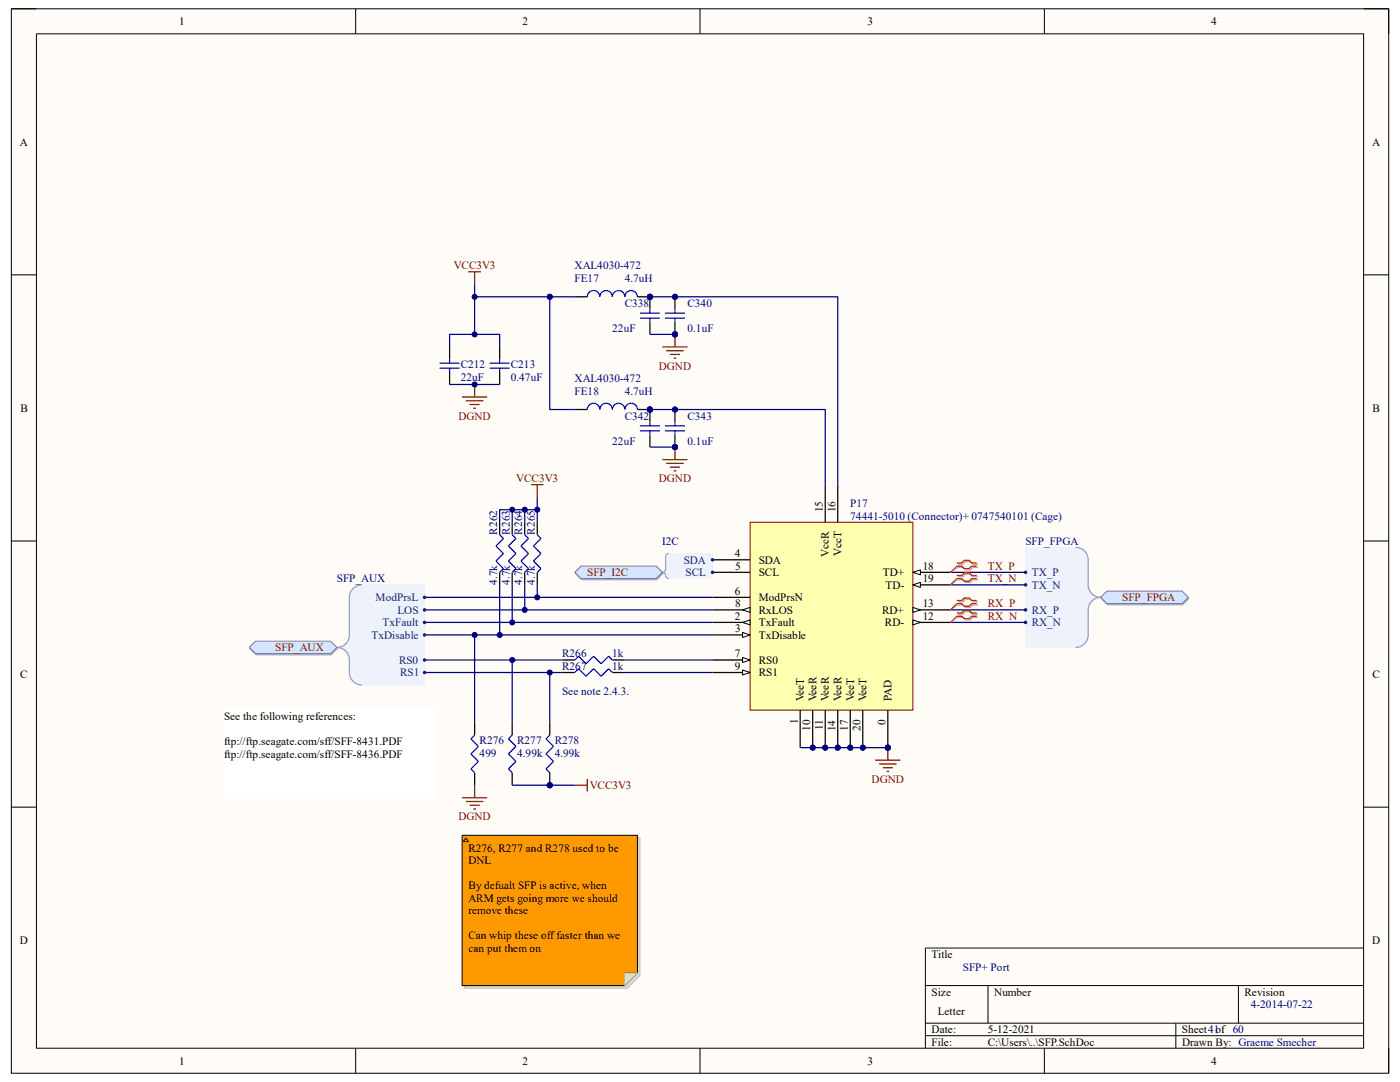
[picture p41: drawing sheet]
<svg xmlns="http://www.w3.org/2000/svg" width="279mm" height="216mm" viewBox="0 0 279 216" stroke-linecap="round" stroke-linejoin="round" font-family="sans-serif">
<defs><g id="words">
<g font-size="2.2">
<text x="35.7" y="5">1</text>
<text x="104.3" y="5">2</text>
<text x="173.1" y="5">3</text>
<text x="241.7" y="5">4</text>
<text x="3.9" y="29.1">A</text>
<text x="273.8" y="29.1">A</text>
<text x="4.1" y="82.2">B</text>
<text x="273.9" y="82.2">B</text>
<text x="164.2" y="102.2" transform="rotate(-90 164.2 102.2)">15</text>
<text x="166.7" y="102.2" transform="rotate(-90 166.7 102.2)">16</text>
<text x="146.6" y="111.2">4</text>
<text x="146.7" y="113.7">5</text>
<text x="151.4" y="112.5">SDA</text>
<text x="165.4" y="111.1" transform="rotate(-90 165.4 111.1)">VccR</text>
<text x="167.9" y="110.9" transform="rotate(-90 167.9 110.9)">VccT</text>
<text x="184.1" y="113.7">18</text>
<text x="146.6" y="118.7">6</text>
<text x="151.4" y="115">SCL</text>
<text x="151.4" y="120">ModPrsN</text>
<text x="176.2" y="115">TD+</text>
<text x="176.7" y="117.5">TD-</text>
<text x="184.1" y="116.2">19</text>
<text x="146.6" y="123.7">2</text>
<text x="146.7" y="121.2">8</text>
<text x="151.4" y="125">TxFault</text>
<text x="151.4" y="122.5">RxLOS</text>
<text x="176.1" y="122.5">RD+</text>
<text x="176.6" y="125">RD-</text>
<text x="184.1" y="123.7">12</text>
<text x="184.1" y="121.2">13</text>
<text x="146.6" y="131.2">7</text>
<text x="146.7" y="126.2">3</text>
<text x="151.4" y="127.5">TxDisable</text>
<text x="4" y="135.3">C</text>
<text x="146.6" y="133.7">9</text>
<text x="151.4" y="132.5">RS0</text>
<text x="151.4" y="135">RS1</text>
<text x="273.9" y="135.3">C</text>
<text x="44.7" y="143.7">See the following references:</text>
<text x="160.4" y="140" transform="rotate(-90 160.4 140)">VeeT</text>
<text x="162.9" y="140" transform="rotate(-90 162.9 140)">VeeR</text>
<text x="165.4" y="140" transform="rotate(-90 165.4 140)">VeeR</text>
<text x="167.9" y="140" transform="rotate(-90 167.9 140)">VeeR</text>
<text x="170.4" y="140" transform="rotate(-90 170.4 140)">VeeT</text>
<text x="172.9" y="140" transform="rotate(-90 172.9 140)">VeeT</text>
<text x="177.9" y="140" transform="rotate(-90 177.9 140)">PAD</text>
<text x="44.7" y="148.7">ftp://ftp.seagate.com/sff/SFF-8431.PDF</text>
<text x="159.2" y="144.5" transform="rotate(-90 159.2 144.5)">1</text>
<text x="161.7" y="145.8" transform="rotate(-90 161.7 145.8)">10</text>
<text x="164.2" y="145.7" transform="rotate(-90 164.2 145.7)">11</text>
<text x="166.7" y="145.9" transform="rotate(-90 166.7 145.9)">14</text>
<text x="169.2" y="145.8" transform="rotate(-90 169.2 145.8)">17</text>
<text x="171.7" y="145.8" transform="rotate(-90 171.7 145.8)">20</text>
<text x="176.7" y="144.7" transform="rotate(-90 176.7 144.7)">0</text>
<text x="44.7" y="151.2">ftp://ftp.seagate.com/sff/SFF-8436.PDF</text>
<text x="93.5" y="169.9">R276, R277 and R278 used to be</text>
<text x="93.5" y="172.4">DNL</text>
<text x="93.5" y="177.4">By defualt SFP is active, when</text>
<text x="93.5" y="179.9">ARM gets going more we should</text>
<text x="93.5" y="182.4">remove these</text>
<text x="4" y="188.4">D</text>
<text x="93.5" y="187.4">Can whip these off faster than we</text>
<text x="93.5" y="189.9">can put them on</text>
<text x="185.9" y="191.2">Title</text>
<text x="273.9" y="188.4">D</text>
<text x="185.9" y="198.7">Size</text>
<text x="187.2" y="202.4">Letter</text>
<text x="198.4" y="198.7">Number</text>
<text x="248.4" y="198.7">Revision</text>
<text x="185.9" y="206.2">Date:</text>
<text x="185.9" y="208.7">File:</text>
<text x="197.1" y="208.7">C:\Users\..\SFP.SchDoc</text>
<text x="197.1" y="206.2">5-12-2021</text>
<text x="235.9" y="206.2">Sheet41of 60</text>
<text x="235.9" y="208.7">Drawn By: Graeme Smecher</text>
<text x="35.7" y="212.4">1</text>
<text x="104.3" y="212.4">2</text>
<text x="173.1" y="212.4">3</text>
<text x="241.7" y="212.4">4</text>
</g>
<g font-size="2.2" fill="#800000">
<text x="90.6" y="53.7">VCC3V3</text>
<text x="131.5" y="73.7">DGND</text>
<text x="91.5" y="83.7">DGND</text>
<text x="103" y="96.2">VCC3V3</text>
<text x="131.5" y="96.2">DGND</text>
<text x="197.1" y="113.7">TX_P</text>
<text x="117.2" y="115">SFP_I2C</text>
<text x="197.1" y="116.2">TX_N</text>
<text x="224" y="120">SFP_FPGA</text>
<text x="197.1" y="123.7">RX_N</text>
<text x="197.1" y="121.2">RX_P</text>
<text x="54.9" y="130">SFP_AUX</text>
<text x="117.7" y="157.4">VCC3V3</text>
<text x="173.9" y="156.2">DGND</text>
<text x="91.5" y="163.7">DGND</text>
</g>
<g font-size="2.2" fill="#000080">
<text x="114.7" y="53.7">XAL4030-472</text>
<text x="114.7" y="56.2">FE17</text>
<text x="124.7" y="56.2">4.7uH</text>
<text x="124.7" y="61.3">C338</text>
<text x="137.2" y="61.3">C340</text>
<text x="122.2" y="66.3">22uF</text>
<text x="137.2" y="66.3">0.1uF</text>
<text x="91.9" y="76">22uF</text>
<text x="91.9" y="73.5">C212</text>
<text x="101.9" y="76">0.47uF</text>
<text x="101.9" y="73.5">C213</text>
<text x="114.7" y="76.2">XAL4030-472</text>
<text x="114.7" y="78.7">FE18</text>
<text x="124.7" y="83.7">C342</text>
<text x="124.7" y="78.7">4.7uH</text>
<text x="137.2" y="83.7">C343</text>
<text x="122.2" y="88.7">22uF</text>
<text x="137.2" y="88.7">0.1uF</text>
<text x="169.7" y="101.2">P17</text>
<text x="99.2" y="106.7" transform="rotate(-90 99.2 106.7)">R262</text>
<text x="101.7" y="106.7" transform="rotate(-90 101.7 106.7)">R263</text>
<text x="104.2" y="106.7" transform="rotate(-90 104.2 106.7)">R264</text>
<text x="106.7" y="106.7" transform="rotate(-90 106.7 106.7)">R265</text>
<text x="169.7" y="103.7">74441-5010 (Connector)+ 0747540101 (Cage)</text>
<text x="132.2" y="108.7">I2C</text>
<text x="204.6" y="108.7">SFP_FPGA</text>
<text x="67.2" y="116.2">SFP_AUX</text>
<text x="99.2" y="116.7" transform="rotate(-90 99.2 116.7)">4.7k</text>
<text x="101.7" y="116.7" transform="rotate(-90 101.7 116.7)">4.7k</text>
<text x="104.2" y="116.7" transform="rotate(-90 104.2 116.7)">4.7k</text>
<text x="106.7" y="116.7" transform="rotate(-90 106.7 116.7)">4.7k</text>
<text x="112.2" y="131.2">R266</text>
<text x="122.2" y="131.2">1k</text>
<text x="112.2" y="133.7">R267</text>
<text x="122.2" y="133.7">1k</text>
<text x="112.2" y="138.7">See note 2.4.3.</text>
<text x="95.7" y="148.5">R276</text>
<text x="103.2" y="148.5">R277</text>
<text x="110.7" y="148.5">R278</text>
<text x="95.7" y="151">499</text>
<text x="103.2" y="151">4.99k</text>
<text x="110.7" y="151">4.99k</text>
<text x="192.2" y="193.7">SFP+ Port</text>
<text x="249.6" y="201.2">4-2014-07-22</text>
</g>
<g font-size="2.2" fill="#003a70">
<text x="136.4" y="112.5">SDA</text>
<text x="75" y="120">ModPrsL</text>
<text x="136.8" y="115">SCL</text>
<text x="205.9" y="117.5">TX_N</text>
<text x="205.9" y="115">TX_P</text>
<text x="76.3" y="125">TxFault</text>
<text x="79.3" y="122.5">LOS</text>
<text x="205.9" y="125">RX_N</text>
<text x="205.9" y="122.5">RX_P</text>
<text x="74.1" y="127.5">TxDisable</text>
<text x="79.6" y="132.5">RS0</text>
<text x="79.8" y="135">RS1</text>
</g>
</g></defs>
<path d="M2.3 1.8h274.8v212.4h-274.8z" fill-rule="evenodd" fill="#fffcf8"/>
<path d="M2.3 1.8h274.8v212.4h-274.8z" fill="none" stroke="#000" stroke-width=".2"/>
<path d="M7.3 6.8h264.8v202.4h-264.8z" fill-rule="evenodd" fill="#fffcf8"/>
<g fill="none" stroke="#000" stroke-width=".2">
<path d="M2.3 1.8h5M7.3 6.8h264.8v202.4h-264.8zM71 1.8v4.9M139.7 1.8v4.9M208.4 1.8v5M272.1 1.8h5v5M2.3 54.9h5M272.1 54.9h5M2.3 107.9h5M272.1 107.9h5M2.3 161.1h5M272.1 161.1h5"/>
<path d="M184.7 196.7h87.4M197.2 196.7v7.5M247.2 196.7v7.5M272.1 189.2h-87.4v20M71 209.2v5M139.7 209.2v5M184.7 204.2h87.4M184.7 206.7h87.4M208.4 209.2v5M234.7 204.2v5M277.1 209.2v5"/>
</g>
<circle cx="162.2" cy="149.2" r=".5" fill="#000080"/>
<circle cx="162.2" cy="149.2" r=".5" fill="none" stroke="#000080" stroke-width=".2"/>
<circle cx="164.7" cy="149.2" r=".5" fill="#000080"/>
<circle cx="164.7" cy="149.2" r=".5" fill="none" stroke="#000080" stroke-width=".2"/>
<circle cx="167.2" cy="149.2" r=".5" fill="#000080"/>
<circle cx="167.2" cy="149.2" r=".5" fill="none" stroke="#000080" stroke-width=".2"/>
<circle cx="169.7" cy="149.2" r=".5" fill="#000080"/>
<circle cx="169.7" cy="149.2" r=".5" fill="none" stroke="#000080" stroke-width=".2"/>
<circle cx="172.2" cy="149.2" r=".5" fill="#000080"/>
<circle cx="172.2" cy="149.2" r=".5" fill="none" stroke="#000080" stroke-width=".2"/>
<circle cx="177.2" cy="149.2" r=".5" fill="#000080"/>
<circle cx="177.2" cy="149.2" r=".5" fill="none" stroke="#000080" stroke-width=".2"/>
<path d="M149.7 104.2h32.5v37.5h-32.5z" fill-rule="evenodd" fill="#ffffb0"/>
<path d="M149.7 104.2h32.5v37.5h-32.5z" fill="none" stroke="#800000" stroke-width=".2"/>
<path d="M142.2 124.2h7.5M159.7 141.7v7.5" fill="none" stroke="#000" stroke-width=".25"/>
<path d="M148.2 124.2l1.5-.5v1z" fill="#f8fcff"/>
<path d="M148.2 124.2l1.5-.5v1z" fill="none" stroke="#000" stroke-width=".2"/>
<path d="M142.2 126.7h7.5" fill="none" stroke="#000" stroke-width=".25"/>
<path d="M148.2 126.2l1.5 .5-1.5 .5z" fill="#f8fcff"/>
<path d="M148.2 126.2l1.5 .5-1.5 .5z" fill="none" stroke="#000" stroke-width=".2"/>
<path d="M142.2 111.7h7.5M142.2 114.2h7.5M142.2 119.2h7.5M142.2 131.7h7.5" fill="none" stroke="#000" stroke-width=".25"/>
<path d="M148.2 131.2l1.5 .5-1.5 .5z" fill="#f8fcff"/>
<path d="M148.2 131.2l1.5 .5-1.5 .5z" fill="none" stroke="#000" stroke-width=".2"/>
<path d="M142.2 121.7h7.5" fill="none" stroke="#000" stroke-width=".25"/>
<path d="M148.2 121.7l1.5-.5v1z" fill="#f8fcff"/>
<path d="M148.2 121.7l1.5-.5v1z" fill="none" stroke="#000" stroke-width=".2"/>
<path d="M142.2 134.2h7.5" fill="none" stroke="#000" stroke-width=".25"/>
<path d="M148.2 133.7l1.5 .5-1.5 .5z" fill="#f8fcff"/>
<path d="M148.2 133.7l1.5 .5-1.5 .5z" fill="none" stroke="#000" stroke-width=".2"/>
<path d="M162.2 141.7v7.5" fill="none" stroke="#000" stroke-width=".25"/>
<circle cx="162.2" cy="149.2" r=".5" fill="#000080"/>
<circle cx="162.2" cy="149.2" r=".5" fill="none" stroke="#000080" stroke-width=".2"/>
<path d="M164.7 141.7v7.5" fill="none" stroke="#000" stroke-width=".25"/>
<circle cx="164.7" cy="149.2" r=".5" fill="#000080"/>
<circle cx="164.7" cy="149.2" r=".5" fill="none" stroke="#000080" stroke-width=".2"/>
<path d="M182.2 124.2h7.5" fill="none" stroke="#000" stroke-width=".25"/>
<path d="M182.2 123.7l1.5 .5-1.5 .5z" fill="#f8fcff"/>
<path d="M182.2 123.7l1.5 .5-1.5 .5z" fill="none" stroke="#000" stroke-width=".2"/>
<path d="M182.2 121.7h7.5" fill="none" stroke="#000" stroke-width=".25"/>
<path d="M182.2 121.2l1.5 .5-1.5 .5z" fill="#f8fcff"/>
<path d="M182.2 121.2l1.5 .5-1.5 .5z" fill="none" stroke="#000" stroke-width=".2"/>
<path d="M167.2 141.7v7.5" fill="none" stroke="#000" stroke-width=".25"/>
<circle cx="167.2" cy="149.2" r=".5" fill="#000080"/>
<circle cx="167.2" cy="149.2" r=".5" fill="none" stroke="#000080" stroke-width=".2"/>
<path d="M164.7 96.7v7.5M167.2 96.7v7.5M169.7 141.7v7.5" fill="none" stroke="#000" stroke-width=".25"/>
<circle cx="169.7" cy="149.2" r=".5" fill="#000080"/>
<circle cx="169.7" cy="149.2" r=".5" fill="none" stroke="#000080" stroke-width=".2"/>
<path d="M182.2 114.2h7.5" fill="none" stroke="#000" stroke-width=".25"/>
<path d="M182.2 114.2l1.5-.5v1z" fill="#f8fcff"/>
<path d="M182.2 114.2l1.5-.5v1z" fill="none" stroke="#000" stroke-width=".2"/>
<path d="M182.2 116.7h7.5" fill="none" stroke="#000" stroke-width=".25"/>
<path d="M182.2 116.7l1.5-.5v1z" fill="#f8fcff"/>
<path d="M182.2 116.7l1.5-.5v1z" fill="none" stroke="#000" stroke-width=".2"/>
<path d="M172.2 141.7v7.5" fill="none" stroke="#000" stroke-width=".25"/>
<circle cx="172.2" cy="149.2" r=".5" fill="#000080"/>
<circle cx="172.2" cy="149.2" r=".5" fill="none" stroke="#000080" stroke-width=".2"/>
<path d="M177.2 141.7v7.5" fill="none" stroke="#000" stroke-width=".25"/>
<circle cx="177.2" cy="149.2" r=".5" fill="#000080"/>
<circle cx="177.2" cy="149.2" r=".5" fill="none" stroke="#000080" stroke-width=".2"/>
<path d="M174.7 151.7h5M175.4 152.4h3.5M176.2 153.2h2M176.9 153.9h.5M177.2 149.2v2.5" fill="none" stroke="#800000" stroke-width=".25"/>
<circle cx="177.2" cy="149.2" r=".5" fill="#000080"/>
<circle cx="177.2" cy="149.2" r=".5" fill="none" stroke="#000080" stroke-width=".2"/>
<path d="M159.7 149.2h17.5" fill="none" stroke="#000080" stroke-width=".25"/>
<circle cx="177.2" cy="149.2" r=".5" fill="#000080"/>
<circle cx="177.2" cy="149.2" r=".5" fill="none" stroke="#000080" stroke-width=".2"/>
<path d="M93.5 54.2h2.5M94.7 54.2v2.5" fill="none" stroke="#800000" stroke-width=".25"/>
<circle cx="129.7" cy="59.2" r=".5" fill="#000080"/>
<circle cx="129.7" cy="59.2" r=".5" fill="none" stroke="#000080" stroke-width=".2"/>
<path d="M129.7 59.2v2.5M129.7 64.2v2.5" fill="none" stroke="#000" stroke-width=".25"/>
<circle cx="129.7" cy="59.2" r=".5" fill="#000080"/>
<circle cx="129.7" cy="59.2" r=".5" fill="none" stroke="#000080" stroke-width=".2"/>
<path d="M127.7 62.5h4M127.7 63.5h4M129.7 61.7v.8M129.7 63.5v.7" fill="none" stroke="#00f" stroke-width=".25"/>
<circle cx="134.7" cy="59.2" r=".5" fill="#000080"/>
<circle cx="134.7" cy="59.2" r=".5" fill="none" stroke="#000080" stroke-width=".2"/>
<circle cx="134.7" cy="66.7" r=".5" fill="#000080"/>
<circle cx="134.7" cy="66.7" r=".5" fill="none" stroke="#000080" stroke-width=".2"/>
<path d="M134.7 59.2v2.5" fill="none" stroke="#000" stroke-width=".25"/>
<circle cx="134.7" cy="59.2" r=".5" fill="#000080"/>
<circle cx="134.7" cy="59.2" r=".5" fill="none" stroke="#000080" stroke-width=".2"/>
<path d="M134.7 64.2v2.5" fill="none" stroke="#000" stroke-width=".25"/>
<circle cx="134.7" cy="66.7" r=".5" fill="#000080"/>
<circle cx="134.7" cy="66.7" r=".5" fill="none" stroke="#000080" stroke-width=".2"/>
<path d="M132.7 63.5h4M132.7 62.5h4M134.7 61.7v.8M134.7 63.5v.7" fill="none" stroke="#00f" stroke-width=".25"/>
<path d="M132.2 69.2h5M133 70h3.5M133.7 70.7h2M134.5 71.5h.5M134.7 66.7v2.5" fill="none" stroke="#800000" stroke-width=".25"/>
<circle cx="134.7" cy="66.7" r=".5" fill="#000080"/>
<circle cx="134.7" cy="66.7" r=".5" fill="none" stroke="#000080" stroke-width=".2"/>
<path d="M129.7 66.7h5" fill="none" stroke="#000080" stroke-width=".25"/>
<circle cx="134.7" cy="66.7" r=".5" fill="#000080"/>
<circle cx="134.7" cy="66.7" r=".5" fill="none" stroke="#000080" stroke-width=".2"/>
<circle cx="129.7" cy="81.7" r=".5" fill="#000080"/>
<circle cx="129.7" cy="81.7" r=".5" fill="none" stroke="#000080" stroke-width=".2"/>
<path d="M129.7 81.7v2.5M129.7 86.7v2.5" fill="none" stroke="#000" stroke-width=".25"/>
<circle cx="129.7" cy="81.7" r=".5" fill="#000080"/>
<circle cx="129.7" cy="81.7" r=".5" fill="none" stroke="#000080" stroke-width=".2"/>
<path d="M127.7 85h4M127.7 86h4M129.7 84.2v.8M129.7 86v.7" fill="none" stroke="#00f" stroke-width=".25"/>
<path d="M132.2 91.7h5M133 92.5h3.5M133.7 93.2h2M134.5 94h.5M134.7 89.2v2.5" fill="none" stroke="#800000" stroke-width=".25"/>
<circle cx="134.7" cy="89.2" r=".5" fill="#000080"/>
<circle cx="134.7" cy="89.2" r=".5" fill="none" stroke="#000080" stroke-width=".2"/>
<path d="M129.7 89.2h5" fill="none" stroke="#000080" stroke-width=".25"/>
<circle cx="134.7" cy="89.2" r=".5" fill="#000080"/>
<circle cx="134.7" cy="89.2" r=".5" fill="none" stroke="#000080" stroke-width=".2"/>
<circle cx="134.7" cy="81.7" r=".5" fill="#000080"/>
<circle cx="134.7" cy="81.7" r=".5" fill="none" stroke="#000080" stroke-width=".2"/>
<circle cx="134.7" cy="89.2" r=".5" fill="#000080"/>
<circle cx="134.7" cy="89.2" r=".5" fill="none" stroke="#000080" stroke-width=".2"/>
<path d="M134.7 81.7v2.5" fill="none" stroke="#000" stroke-width=".25"/>
<circle cx="134.7" cy="81.7" r=".5" fill="#000080"/>
<circle cx="134.7" cy="81.7" r=".5" fill="none" stroke="#000080" stroke-width=".2"/>
<path d="M134.7 86.7v2.5" fill="none" stroke="#000" stroke-width=".25"/>
<circle cx="134.7" cy="89.2" r=".5" fill="#000080"/>
<circle cx="134.7" cy="89.2" r=".5" fill="none" stroke="#000080" stroke-width=".2"/>
<path d="M132.7 86h4M132.7 85h4M134.7 84.2v.8M134.7 86v.7M107.2 106.7l.8 .8-1.5 1.5 1.5 1.5-1.5 1.5 1.5 1.4-.8 .8" fill="none" stroke="#00f" stroke-width=".25"/>
<path d="M107.2 104.2v2.5M107.2 114.2v2.5" fill="none" stroke="#000" stroke-width=".25"/>
<path d="M133.1 110.5h9.1v4.9h-8.7a.65 .65 0 0 1-.7-.7l-.4-.5 .4-.5v-2.6z" fill-rule="evenodd" fill="#edf2fb"/>
<path d="M133.1 110.5h9.1v4.9h-8.7a.65 .65 0 0 1-.7-.7l-.4-.5 .4-.5v-2.6z" fill="none" stroke="#edf2fb" stroke-width=".2"/>
<path d="M133.5 110.5a.63 .63 0 0 0-.7 .6v2.5a.63 .63 0 0 1-.6 .6 .73 .73 0 0 1 .7 .9l.6 .3" fill="none" stroke="#8f9ec9" stroke-width=".25"/>
<circle cx="142.2" cy="111.7" r=".25" fill="#003a70"/>
<circle cx="142.2" cy="111.7" r=".25" fill="none" stroke="#003a70" stroke-width=".2"/>
<circle cx="142.2" cy="114.2" r=".25" fill="#003a70"/>
<circle cx="142.2" cy="114.2" r=".25" fill="none" stroke="#003a70" stroke-width=".2"/>
<path d="M114.8 114.4l1.3-1.2h15l1.2 1.2-1.2 1.3h-15z" fill-rule="evenodd" fill="#bac0ca"/>
<path d="M114.8 114.4l1.3-1.2h15l1.2 1.2-1.2 1.3h-15z" fill="none" stroke="#a6acb6" stroke-width=".2"/>
<path d="M114.7 114.2l1.3-1.2h15l1.2 1.2-1.2 1.2h-15z" fill-rule="evenodd" fill="#d5e4ff"/>
<path d="M114.7 114.2l1.3-1.2h15l1.2 1.2-1.2 1.2h-15z" fill="none" stroke="#71809b" stroke-width=".2"/>
<path d="M84.7 119.2h57.5M107.2 116.7v2.5" fill="none" stroke="#000080" stroke-width=".25"/>
<circle cx="107.2" cy="119.2" r=".5" fill="#000080"/>
<circle cx="107.2" cy="119.2" r=".5" fill="none" stroke="#000080" stroke-width=".2"/>
<path d="M106 96.7h2.5M107.2 96.7v2.5" fill="none" stroke="#800000" stroke-width=".25"/>
<path d="M107.2 99.2v5M99.7 116.7v10" fill="none" stroke="#000080" stroke-width=".25"/>
<path d="M99.7 104.2v2.5M99.7 114.2v2.5M102.2 104.2v2.5M102.2 114.2v2.5M104.7 104.2v2.5M104.7 114.2v2.5" fill="none" stroke="#000" stroke-width=".25"/>
<path d="M99.7 106.7l.8 .8-1.5 1.5 1.5 1.5-1.5 1.5 1.5 1.4-.8 .8M102.2 106.7l.8 .8-1.5 1.5 1.5 1.5-1.5 1.5 1.5 1.4-.8 .8M104.7 106.7l.8 .8-1.5 1.5 1.5 1.5-1.5 1.5 1.5 1.4-.8 .8" fill="none" stroke="#00f" stroke-width=".25"/>
<circle cx="99.7" cy="126.7" r=".5" fill="#000080"/>
<circle cx="99.7" cy="126.7" r=".5" fill="none" stroke="#000080" stroke-width=".2"/>
<path d="M102.2 116.7v7.5" fill="none" stroke="#000080" stroke-width=".25"/>
<circle cx="102.2" cy="124.2" r=".5" fill="#000080"/>
<circle cx="102.2" cy="124.2" r=".5" fill="none" stroke="#000080" stroke-width=".2"/>
<path d="M104.7 116.7v5" fill="none" stroke="#000080" stroke-width=".25"/>
<circle cx="104.7" cy="121.7" r=".5" fill="#000080"/>
<circle cx="104.7" cy="121.7" r=".5" fill="none" stroke="#000080" stroke-width=".2"/>
<path d="M107.2 101.7h-7.5v2.5" fill="none" stroke="#000080" stroke-width=".25"/>
<circle cx="107.2" cy="101.7" r=".5" fill="#000080"/>
<circle cx="107.2" cy="101.7" r=".5" fill="none" stroke="#000080" stroke-width=".2"/>
<path d="M104.7 101.7v2.5" fill="none" stroke="#000080" stroke-width=".25"/>
<circle cx="104.7" cy="101.7" r=".5" fill="#000080"/>
<circle cx="104.7" cy="101.7" r=".5" fill="none" stroke="#000080" stroke-width=".2"/>
<path d="M102.2 101.7v2.5" fill="none" stroke="#000080" stroke-width=".25"/>
<circle cx="102.2" cy="101.7" r=".5" fill="#000080"/>
<circle cx="102.2" cy="101.7" r=".5" fill="none" stroke="#000080" stroke-width=".2"/>
<path d="M84.7 121.7h57.5M84.7 124.2h57.5M84.7 126.7h57.5M84.7 131.7h27.5M84.7 134.2h27.5M124.7 131.7h17.5M124.7 134.2h17.5" fill="none" stroke="#000080" stroke-width=".25"/>
<path d="M112.2 134.2h2.5M112.2 131.7h2.5M122.2 134.2h2.5M122.2 131.7h2.5" fill="none" stroke="#000" stroke-width=".25"/>
<path d="M114.7 134.2l.8-.8 1.5 1.5 1.5-1.5 1.5 1.5 1.5-1.5 .7 .8M114.7 131.7l.8-.8 1.5 1.5 1.5-1.5 1.5 1.5 1.5-1.5 .7 .8" fill="none" stroke="#00f" stroke-width=".25"/>
<path d="M70 117.9l1-.9 1.2-.3h12.5v20h-12.5l-1.2-.3-1-1-.3-1.2v-3.1l-.6-1.1-1.2-.8 1.2-.8 .6-1.1v-8.1z" fill-rule="evenodd" fill="#edf2fb"/>
<path d="M70 117.9l1-.9 1.2-.3h12.5v20h-12.5l-1.2-.3-1-1-.3-1.2v-3.1l-.6-1.1-1.2-.8 1.2-.8 .6-1.1v-8.1z" fill="none" stroke="#edf2fb" stroke-width=".2"/>
<path d="M72.2 116.7a2.5 2.5 0 0 0-2.5 2.5v7.5a2.5 2.5 0 0 1-2.5 2.5 2.5 2.5 0 0 1 2.5 2.5v2.5a2.5 2.5 0 0 0 2.5 2.5" fill="none" stroke="#8f9ec9" stroke-width=".25"/>
<circle cx="84.7" cy="119.2" r=".25" fill="#003a70"/>
<circle cx="84.7" cy="119.2" r=".25" fill="none" stroke="#003a70" stroke-width=".2"/>
<circle cx="84.7" cy="126.7" r=".25" fill="#003a70"/>
<circle cx="84.7" cy="126.7" r=".25" fill="none" stroke="#003a70" stroke-width=".2"/>
<circle cx="84.7" cy="121.7" r=".25" fill="#003a70"/>
<circle cx="84.7" cy="121.7" r=".25" fill="none" stroke="#003a70" stroke-width=".2"/>
<circle cx="84.7" cy="131.7" r=".25" fill="#003a70"/>
<circle cx="84.7" cy="131.7" r=".25" fill="none" stroke="#003a70" stroke-width=".2"/>
<circle cx="84.7" cy="124.2" r=".25" fill="#003a70"/>
<circle cx="84.7" cy="124.2" r=".25" fill="none" stroke="#003a70" stroke-width=".2"/>
<circle cx="84.7" cy="134.2" r=".25" fill="#003a70"/>
<circle cx="84.7" cy="134.2" r=".25" fill="none" stroke="#003a70" stroke-width=".2"/>
<path d="M51.1 128.2h15l1.3 1.2-1.3 1.3h-15l-1.2-1.3z" fill-rule="evenodd" fill="#bac0ca"/>
<path d="M51.1 128.2h15l1.3 1.2-1.3 1.3h-15l-1.2-1.3z" fill="none" stroke="#a6acb6" stroke-width=".2"/>
<path d="M49.7 129.2l1.3-1.3h15l1.2 1.3-1.2 1.2h-15z" fill-rule="evenodd" fill="#d5e4ff"/>
<path d="M49.7 129.2l1.3-1.3h15l1.2 1.3-1.2 1.2h-15z" fill="none" stroke="#71809b" stroke-width=".2"/>
<path d="M204.7 109.2h10l1.2 .3 1 1 .3 1.2v5.6l.6 1.1 1.2 .8-1.2 .8-.6 1.1v5.6l-.3 1.2-1 1-1.2 .3h-10z" fill-rule="evenodd" fill="#edf2fb"/>
<path d="M204.7 109.2h10l1.2 .3 1 1 .3 1.2v5.6l.6 1.1 1.2 .8-1.2 .8-.6 1.1v5.6l-.3 1.2-1 1-1.2 .3h-10z" fill="none" stroke="#edf2fb" stroke-width=".2"/>
<path d="M214.7 109.2a2.5 2.5 0 0 1 2.5 2.5v5a2.5 2.5 0 0 0 2.5 2.5 2.5 2.5 0 0 0-2.5 2.5v5a2.5 2.5 0 0 1-2.5 2.5" fill="none" stroke="#8f9ec9" stroke-width=".25"/>
<circle cx="204.7" cy="116.7" r=".25" fill="#003a70"/>
<circle cx="204.7" cy="116.7" r=".25" fill="none" stroke="#003a70" stroke-width=".2"/>
<circle cx="204.7" cy="114.2" r=".25" fill="#003a70"/>
<circle cx="204.7" cy="114.2" r=".25" fill="none" stroke="#003a70" stroke-width=".2"/>
<circle cx="204.7" cy="124.2" r=".25" fill="#003a70"/>
<circle cx="204.7" cy="124.2" r=".25" fill="none" stroke="#003a70" stroke-width=".2"/>
<circle cx="204.7" cy="121.7" r=".25" fill="#003a70"/>
<circle cx="204.7" cy="121.7" r=".25" fill="none" stroke="#003a70" stroke-width=".2"/>
<path d="M219.8 119.5l1.2-1.3h15l1.3 1.3-1.3 1.2h-15z" fill-rule="evenodd" fill="#bac0ca"/>
<path d="M219.8 119.5l1.2-1.3h15l1.3 1.3-1.3 1.2h-15z" fill="none" stroke="#a6acb6" stroke-width=".2"/>
<path d="M219.7 119.2l1.2-1.2h15l1.3 1.2-1.3 1.2h-15z" fill-rule="evenodd" fill="#d5e4ff"/>
<path d="M219.7 119.2l1.2-1.2h15l1.3 1.2-1.3 1.2h-15z" fill="none" stroke="#71809b" stroke-width=".2"/>
<path d="M129.7 81.7h35v15M189.7 114.2h15M189.7 116.7h15M189.7 121.7h15M189.7 124.2h15" fill="none" stroke="#000080" stroke-width=".25"/>
<circle cx="129.7" cy="81.7" r=".5" fill="#000080"/>
<circle cx="129.7" cy="81.7" r=".5" fill="none" stroke="#000080" stroke-width=".2"/>
<path d="M129.7 59.2h37.5v37.5" fill="none" stroke="#000080" stroke-width=".25"/>
<circle cx="129.7" cy="59.2" r=".5" fill="#000080"/>
<circle cx="129.7" cy="59.2" r=".5" fill="none" stroke="#000080" stroke-width=".2"/>
<path d="M191.2 112.6h1l.5-.5h1l.5 .5h1M191.2 113.2h1l.5 .5h1l.5-.5h1M191.2 115.1h1l.5-.5h1l.5 .5h1M191.2 115.7h1l.5 .5h1l.5-.5h1M191.2 120.1h1l.5-.5h1l.5 .5h1M191.2 120.7h1l.5 .5h1l.5-.5h1M191.2 122.6h1l.5-.5h1l.5 .5h1M191.2 123.2h1l.5 .5h1l.5-.5h1" fill="none" stroke="#d0a19e" stroke-width=".25"/>
<path d="M191.2 113.2l-1.5 1M191.2 115.7l-1.5 1M191.2 120.7l-1.5 1M191.2 123.2l-1.5 1" fill="none" stroke="#d0a19e" stroke-width=".2"/>
<path d="M190.9 112.3h1l.5-.5h1l.5 .5h1M190.9 113h1l.5 .5h1l.5-.5h1M190.9 114.8h1l.5-.5h1l.5 .5h1M190.9 115.5h1l.5 .5h1l.5-.5h1M190.9 119.8h1l.5-.5h1l.5 .5h1M190.9 120.4h1l.5 .5h1l.5-.5h1M190.9 122.3h1l.5-.5h1l.5 .5h1M190.9 122.9h1l.5 .5h1l.5-.5h1" fill="none" stroke="#f00" stroke-width=".25"/>
<path d="M190.9 113l-1.2 1.2M190.9 115.5l-1.2 1.2M190.9 120.4l-1.2 1.3M190.9 122.9l-1.2 1.3" fill="none" stroke="#f00" stroke-width=".2"/>
<circle cx="129.7" cy="59.2" r=".5" fill="#000080"/>
<circle cx="129.7" cy="59.2" r=".5" fill="none" stroke="#000080" stroke-width=".2"/>
<path d="M114.7 59.2h2.5M127.2 59.2h2.5" fill="none" stroke="#000" stroke-width=".25"/>
<circle cx="129.7" cy="59.2" r=".5" fill="#000080"/>
<circle cx="129.7" cy="59.2" r=".5" fill="none" stroke="#000080" stroke-width=".2"/>
<path d="M117.2 59.2a1.25 1.25 0 0 1 1.3-1.2 1.25 1.25 0 0 1 1.2 1.2 1.25 1.25 0 0 1 1.3-1.2 1.25 1.25 0 0 1 1.2 1.2 1.25 1.25 0 0 1 1.3-1.2 1.25 1.25 0 0 1 1.2 1.2 1.25 1.25 0 0 1 1.3-1.2 1.25 1.25 0 0 1 1.2 1.2" fill="none" stroke="#00f" stroke-width=".25"/>
<circle cx="129.7" cy="81.7" r=".5" fill="#000080"/>
<circle cx="129.7" cy="81.7" r=".5" fill="none" stroke="#000080" stroke-width=".2"/>
<path d="M114.7 81.7h2.5M127.2 81.7h2.5" fill="none" stroke="#000" stroke-width=".25"/>
<circle cx="129.7" cy="81.7" r=".5" fill="#000080"/>
<circle cx="129.7" cy="81.7" r=".5" fill="none" stroke="#000080" stroke-width=".2"/>
<path d="M87.7 72.5h4M87.7 73.5h4M89.7 71.7v.8M89.7 73.5v.7M97.7 72.5h4M97.7 73.5h4M99.7 71.7v.8M99.7 73.5v.7M117.2 81.7a1.25 1.25 0 0 1 1.3-1.2 1.25 1.25 0 0 1 1.2 1.2 1.25 1.25 0 0 1 1.3-1.2 1.25 1.25 0 0 1 1.2 1.2 1.25 1.25 0 0 1 1.3-1.2 1.25 1.25 0 0 1 1.2 1.2 1.25 1.25 0 0 1 1.3-1.2 1.25 1.25 0 0 1 1.2 1.2" fill="none" stroke="#00f" stroke-width=".25"/>
<path d="M89.7 69.2v2.5M89.7 74.2v2.5M99.7 69.2v2.5M99.7 74.2v2.5" fill="none" stroke="#000" stroke-width=".25"/>
<path d="M92.2 79.2h5M93 80h3.5M94.7 76.7v2.5M93.7 80.7h2M94.5 81.5h.5" fill="none" stroke="#800000" stroke-width=".25"/>
<circle cx="94.7" cy="76.7" r=".5" fill="#000080"/>
<circle cx="94.7" cy="76.7" r=".5" fill="none" stroke="#000080" stroke-width=".2"/>
<path d="M94.7 56.7v10M89.7 69.2v-2.5h10v2.5M89.7 76.7h10" fill="none" stroke="#000080" stroke-width=".25"/>
<circle cx="94.7" cy="66.7" r=".5" fill="#000080"/>
<circle cx="94.7" cy="66.7" r=".5" fill="none" stroke="#000080" stroke-width=".2"/>
<path d="M114.7 59.2h-5v22.5h5" fill="none" stroke="#000080" stroke-width=".25"/>
<circle cx="109.7" cy="59.2" r=".5" fill="#000080"/>
<circle cx="109.7" cy="59.2" r=".5" fill="none" stroke="#000080" stroke-width=".2"/>
<path d="M94.7 59.2h15" fill="none" stroke="#000080" stroke-width=".25"/>
<circle cx="94.7" cy="59.2" r=".5" fill="#000080"/>
<circle cx="94.7" cy="59.2" r=".5" fill="none" stroke="#000080" stroke-width=".2"/>
<circle cx="109.7" cy="59.2" r=".5" fill="#000080"/>
<circle cx="109.7" cy="59.2" r=".5" fill="none" stroke="#000080" stroke-width=".2"/>
<path d="M44.7 141.7h42.5v17.5h-42.5z" fill-rule="evenodd" fill="#fff"/>
<path d="M44.7 141.7h42.5v17.5h-42.5z" fill="none" stroke="#fff" stroke-width=".2"/>
<path d="M102.2 144.2v2.5M102.2 154.2v2.5" fill="none" stroke="#000" stroke-width=".25"/>
<path d="M102.2 146.7l-.7 .7 1.5 1.5-1.5 1.5 1.5 1.5-1.5 1.5 .7 .8" fill="none" stroke="#00f" stroke-width=".25"/>
<circle cx="109.7" cy="156.7" r=".5" fill="#000080"/>
<circle cx="109.7" cy="156.7" r=".5" fill="none" stroke="#000080" stroke-width=".2"/>
<path d="M109.7 144.2v2.5M109.7 154.2v2.5" fill="none" stroke="#000" stroke-width=".25"/>
<circle cx="109.7" cy="156.7" r=".5" fill="#000080"/>
<circle cx="109.7" cy="156.7" r=".5" fill="none" stroke="#000080" stroke-width=".2"/>
<path d="M109.7 146.7l-.7 .7 1.5 1.5-1.5 1.5 1.5 1.5-1.5 1.5 .7 .8" fill="none" stroke="#00f" stroke-width=".25"/>
<path d="M102.2 156.7h7.5" fill="none" stroke="#000080" stroke-width=".25"/>
<circle cx="109.7" cy="156.7" r=".5" fill="#000080"/>
<circle cx="109.7" cy="156.7" r=".5" fill="none" stroke="#000080" stroke-width=".2"/>
<path d="M114.7 156.7h2.5M117.2 155.4v2.5" fill="none" stroke="#800000" stroke-width=".25"/>
<path d="M109.7 134.2v10" fill="none" stroke="#000080" stroke-width=".25"/>
<circle cx="109.7" cy="134.2" r=".5" fill="#000080"/>
<circle cx="109.7" cy="134.2" r=".5" fill="none" stroke="#000080" stroke-width=".2"/>
<path d="M102.2 131.7v12.5" fill="none" stroke="#000080" stroke-width=".25"/>
<circle cx="102.2" cy="131.7" r=".5" fill="#000080"/>
<circle cx="102.2" cy="131.7" r=".5" fill="none" stroke="#000080" stroke-width=".2"/>
<path d="M94.7 144.2v2.5M94.7 154.2v2.5" fill="none" stroke="#000" stroke-width=".25"/>
<path d="M94.7 146.7l-.7 .7 1.5 1.5-1.5 1.5 1.5 1.5-1.5 1.5 .7 .8" fill="none" stroke="#00f" stroke-width=".25"/>
<path d="M92.2 159.2h5M93 159.9h3.5M94.7 156.7v2.5M93.7 160.7h2M94.5 161.4h.5" fill="none" stroke="#800000" stroke-width=".25"/>
<path d="M109.7 156.7h5" fill="none" stroke="#000080" stroke-width=".25"/>
<circle cx="109.7" cy="156.7" r=".5" fill="#000080"/>
<circle cx="109.7" cy="156.7" r=".5" fill="none" stroke="#000080" stroke-width=".2"/>
<path d="M94.7 126.7v17.5" fill="none" stroke="#000080" stroke-width=".25"/>
<circle cx="94.7" cy="126.7" r=".5" fill="#000080"/>
<circle cx="94.7" cy="126.7" r=".5" fill="none" stroke="#000080" stroke-width=".2"/>
<path d="M92.7 167.2h35v27.5l-2.5 2.5h-32.5z" fill-rule="evenodd" fill="#e0dad2"/>
<path d="M92.7 167.2h35v27.5l-2.5 2.5h-32.5z" fill="none" stroke="#bfbdba" stroke-width=".2"/>
<path d="M92.2 166.7h35v27.5l-2.5 2.5h-32.5z" fill-rule="evenodd" fill="#f90"/>
<path d="M92.2 166.7h35v27.5l-2.5 2.5h-32.5z" fill="none" stroke="#000" stroke-width=".2"/>
<path d="M124.7 194.2h2.5l-2.5 2.5z" fill="#f2dbba"/>
<path d="M124.7 194.2h2.5l-2.5 2.5z" fill="none" stroke="#bfbdba" stroke-width=".2"/>
<path d="M93 167.2l.5 .7h-1z" fill="#ff7a00"/>
<path d="M93 167.2l.5 .7h-1z" fill="none" stroke="#300" stroke-width=".2"/>
<use href="#words"/>
</svg>
